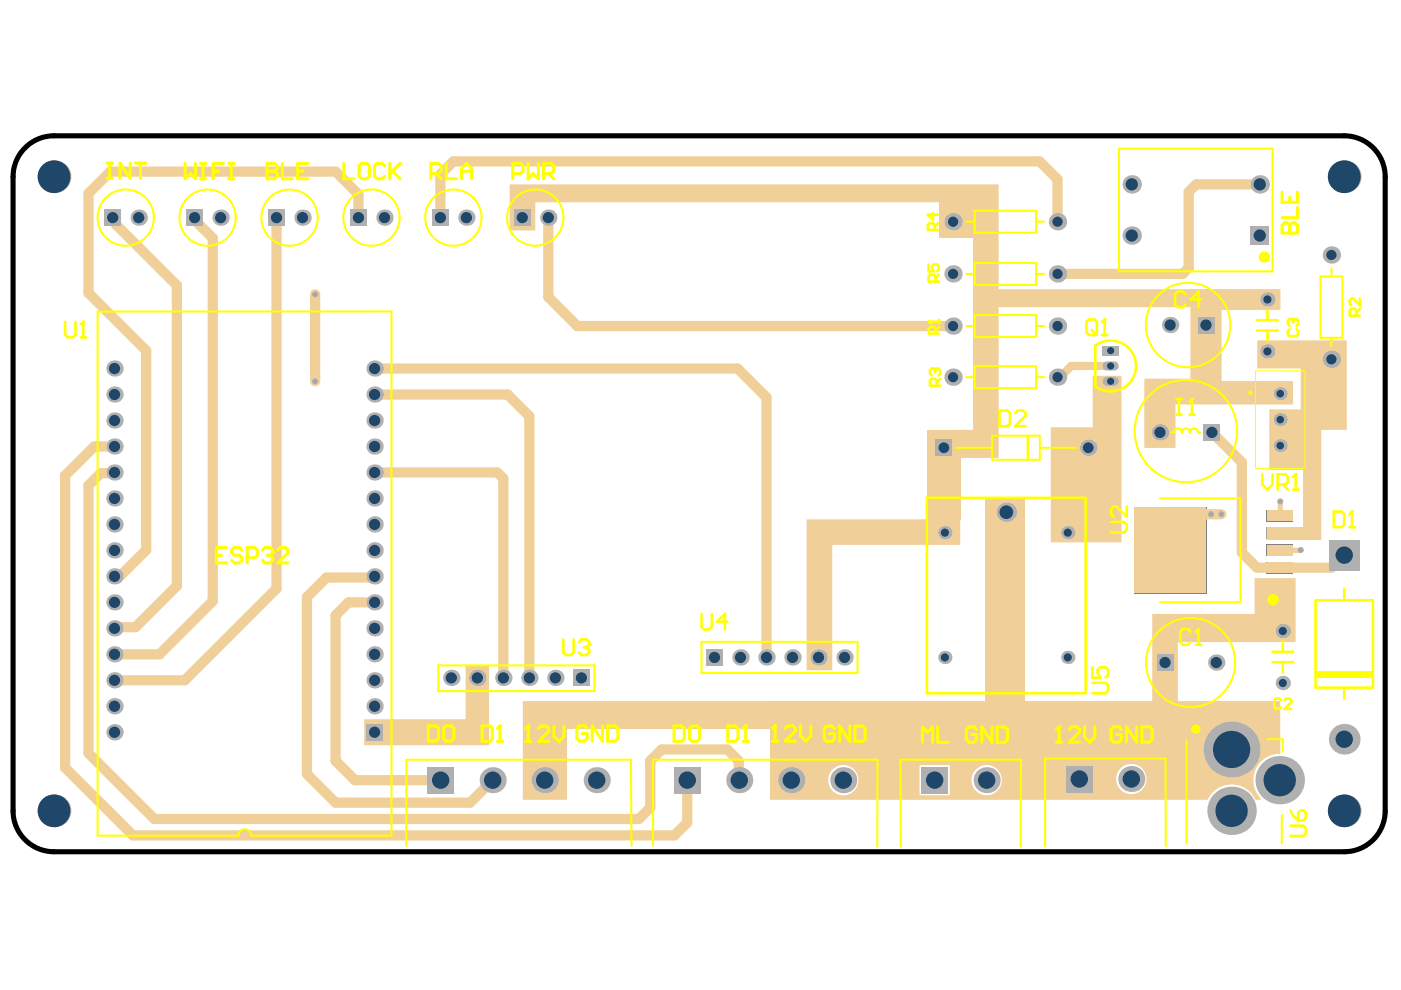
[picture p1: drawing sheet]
<svg xmlns="http://www.w3.org/2000/svg" width="297mm" height="210mm" viewBox="0 0 297 210" stroke-linecap="round" stroke-linejoin="round" font-family="sans-serif">
<path d="M5.3 31.3a8.7 8.7 0 0 1 6.2-2.5h273.5a8.7 8.7 0 0 1 8.7 8.7v134.4a8.7 8.7 0 0 1-8.7 8.7h-273.5a8.7 8.7 0 0 1-8.7-8.7v-134.4a8.6 8.6 0 0 1 2.5-6.2z" fill="none" stroke="#000" stroke-width="1.1"/>
<g fill="#808080">
<path d="M268.5 122.8h5.6v2.5h-5.6z" fill-rule="evenodd"/>
<path d="M268.5 119.2h5.6v2.4h-5.6z" fill-rule="evenodd"/>
<path d="M268.5 115.5h5.6v2.4h-5.6z" fill-rule="evenodd"/>
<path d="M268.5 111.8h5.6v2.4h-5.6z" fill-rule="evenodd"/>
<path d="M268.5 108.1h5.6v2.4h-5.6z" fill-rule="evenodd"/>
<path d="M240.4 107.5h15.4v18.3h-15.4z" fill-rule="evenodd"/>
</g>
<g fill="#f0cf99">
<path d="M77.2 152.5h21.5v-11.6h5v17.1h-26.5z"/>
<path d="M269.1 90.8h11v23.7h-11.5v-2.8h7.7v-12.1h-7.2z"/>
<path d="M110.9 148.6h66.1v6h-56.8v15h-9.3z"/>
<path d="M210.6 61.3h60.8v4.4h-12.4v15.1h15.1v4.9h-24.9v9.2h-6.5v-14.6h9.7v-15.2h-41.8z"/>
<path d="M199.2 42.9h7.1v7.6h-7.1z"/>
<path d="M252.4 61.3h19v4.4h-12.4v15.1h15.1v4.9h-24.9v9.2h-6.5v-14.1h9.7z"/>
<path d="M266.6 72.2h18.9v18.9h-16.4v-4.3h6.7v-8.7h-9.2z"/>
<path d="M231.7 79.7h6.1v35.3h-15v-24.4h8.9z"/>
<path d="M108.1 39.1h103.6v58h-9.2v-6h3.8v-48.2h-92.8v6h-5.4z"/>
<path d="M244.3 130.2h21.7v-7.6h8.7v13.5h-25v14.7h-5.4z"/>
<path d="M196.5 91.1h7.1v19h-7.1z"/>
<path d="M171 110.1h32.6v5.4h-27.1v26.6h-5.5z"/>
<path d="M209 105.8h8.3v45h-8.3z"/>
<path d="M163.2 148.6h108.2v11.2a5.6 5.6 0 0 0-5.2 3.4 5.6 5.6 0 0 0 1.1 6.1l-.1 .3h-1a5.6 5.6 0 0 0-5.1-3.3 5.6 5.6 0 0 0-5 3.3h-92.9zM236.6 165.2a3.2 3.2 0 0 0 6.5 0 3.2 3.2 0 0 0-6.5 0zM206 165.4a3.2 3.2 0 0 0 6.4 0 3.2 3.2 0 0 0-6.4 0zM195 162.2v6.4h6.4v-6.4zM175.6 165.4a3.2 3.2 0 0 0 6.4 0 3.2 3.2 0 0 0-6.4 0z"/>
</g>
<path d="M267.1 39.1h-13.5l-1.6 1.6v16.1l-1.2 1.3h-26.6M23.9 46.1l.6 .7v.8l13 12.9v63.7M41.3 46.1l.6 .7v.5l3.2 3.2v77M93.4 46.1v-9.1l2.7-2.8h124.3l3.8 3.8v9M116.3 46.1v16.9l6.1 6.1h79.7M79.4 78.1h77l6.1 6.2v55.1M209.6 62.9l.5 .6M20 94.7l-6.2 6.1v62l14.4 14.3h114.8l2.7-2.7v-9M257 91.7l6.3 6.3v19.2l3.2 3.2h15.8l2.7-2.7M24.3 100.2l-.2 .1h-2.7l-2.6 2.6v56.8l13.9 14h102.7l2.5-2.5v-9.9l2.4-2.4h13.9l2.4 2.4 .1 4.1M79.4 100.2h26l1.3 1.2v42.3M259 109h-4.4l-6.5 6.5v1.2" fill="none" stroke="#f0cf99" stroke-width="2.2"/>
<path d="M271.4 106.3v2.9l-.1 .1M275.8 116.6l-4.5 .1" fill="none" stroke="#f0cf99" stroke-width="1.1"/>
<path d="M235.5 77.6h-8.4l-2.4 2.4h-.5" fill="none" stroke="#f0cf99" stroke-width="1.7"/>
<circle cx="202.1" cy="69.1" r="1.08" fill="#f0cf99"/>
<path d="M58.6 46.1v78.7l-19.4 19.4h-14.9M76 46.1v-4.9l-4.8-4.8h-47.8l-4.6 4.6v21.1l12.2 12.2v42.3l-5.3 5.4h-1.2l-.2 .2M66.8 62.4v18.4M20 94.7h4.3M79.4 83.7h28.2l4.6 4.6v55.4M37.5 124.2l-8.8 8.8h-4.2l-.2 .2M45.1 127.5l-11.3 11.2h-9.5M79.4 122.2l-.2 .3h-10l-4.1 4.1v37.5l6.1 6.1h28.5l4.8-4.8M79.4 127.7h-5.5l-2.8 2.8v30.8l4.2 4.1h18.1" fill="none" stroke="#f0cf99" stroke-width="2.2"/>
<circle cx="256.8" cy="109" r=".65" fill="#b0b0b0"/>
<circle cx="256.8" cy="109" r=".33" fill="#a6968d"/>
<circle cx="259" cy="109" r=".65" fill="#b0b0b0"/>
<circle cx="259" cy="109" r=".33" fill="#a6968d"/>
<circle cx="271.4" cy="106.3" r=".65" fill="#b0b0b0"/>
<circle cx="271.4" cy="106.3" r=".33" fill="#a6968d"/>
<circle cx="275.8" cy="116.6" r=".65" fill="#b0b0b0"/>
<circle cx="275.8" cy="116.6" r=".33" fill="#a6968d"/>
<circle cx="66.8" cy="80.8" r=".65" fill="#b0b0b0"/>
<circle cx="66.8" cy="80.8" r=".33" fill="#a6968d"/>
<circle cx="66.8" cy="62.4" r=".65" fill="#b0b0b0"/>
<circle cx="66.8" cy="62.4" r=".33" fill="#a6968d"/>
<circle cx="11.5" cy="171.9" r="3.5" fill="#b0b0b0"/>
<circle cx="11.5" cy="171.9" r="3.5" fill="#1f4769"/>
<circle cx="24.3" cy="144.2" r="1.73" fill="#b0b0b0"/>
<circle cx="24.3" cy="144.2" r="1.19" fill="#1f4769"/>
<circle cx="24.3" cy="149.7" r="1.73" fill="#b0b0b0"/>
<circle cx="24.3" cy="149.7" r="1.19" fill="#1f4769"/>
<circle cx="24.3" cy="155.3" r="1.73" fill="#b0b0b0"/>
<circle cx="24.3" cy="155.3" r="1.19" fill="#1f4769"/>
<circle cx="24.3" cy="138.7" r="1.73" fill="#b0b0b0"/>
<circle cx="24.3" cy="138.7" r="1.19" fill="#1f4769"/>
<circle cx="24.3" cy="133.2" r="1.73" fill="#b0b0b0"/>
<circle cx="24.3" cy="133.2" r="1.19" fill="#1f4769"/>
<circle cx="24.3" cy="127.7" r="1.73" fill="#b0b0b0"/>
<circle cx="24.3" cy="127.7" r="1.19" fill="#1f4769"/>
<circle cx="24.3" cy="122.2" r="1.73" fill="#b0b0b0"/>
<circle cx="24.3" cy="122.2" r="1.19" fill="#1f4769"/>
<path d="M77.7 153.5h3.5v3.5h-3.5z" fill-rule="evenodd" fill="#b0b0b0"/>
<circle cx="79.4" cy="155.3" r="1.19" fill="#1f4769"/>
<circle cx="79.4" cy="144.2" r="1.73" fill="#b0b0b0"/>
<circle cx="79.4" cy="144.2" r="1.19" fill="#1f4769"/>
<circle cx="79.4" cy="149.7" r="1.73" fill="#b0b0b0"/>
<circle cx="79.4" cy="149.7" r="1.19" fill="#1f4769"/>
<circle cx="79.4" cy="138.7" r="1.73" fill="#b0b0b0"/>
<circle cx="79.4" cy="138.7" r="1.19" fill="#1f4769"/>
<circle cx="79.4" cy="133.2" r="1.73" fill="#b0b0b0"/>
<circle cx="79.4" cy="133.2" r="1.19" fill="#1f4769"/>
<circle cx="79.4" cy="127.7" r="1.73" fill="#b0b0b0"/>
<circle cx="79.4" cy="127.7" r="1.19" fill="#1f4769"/>
<circle cx="79.4" cy="122.2" r="1.73" fill="#b0b0b0"/>
<circle cx="79.4" cy="122.2" r="1.19" fill="#1f4769"/>
<path d="M90.7 162.6h5.5v5.6h-5.5z" fill-rule="evenodd" fill="#b0b0b0"/>
<circle cx="93.4" cy="165.4" r="1.84" fill="#1f4769"/>
<circle cx="95.7" cy="143.7" r="1.73" fill="#b0b0b0"/>
<circle cx="95.7" cy="143.7" r="1.19" fill="#1f4769"/>
<circle cx="101.2" cy="143.7" r="1.73" fill="#b0b0b0"/>
<circle cx="101.2" cy="143.7" r="1.19" fill="#1f4769"/>
<circle cx="104.5" cy="165.4" r="2.76" fill="#b0b0b0"/>
<circle cx="104.5" cy="165.4" r="1.84" fill="#1f4769"/>
<circle cx="106.7" cy="143.7" r="1.73" fill="#b0b0b0"/>
<circle cx="106.7" cy="143.7" r="1.19" fill="#1f4769"/>
<circle cx="112.2" cy="143.7" r="1.73" fill="#b0b0b0"/>
<circle cx="112.2" cy="143.7" r="1.19" fill="#1f4769"/>
<circle cx="115.5" cy="165.4" r="2.76" fill="#b0b0b0"/>
<circle cx="115.5" cy="165.4" r="1.84" fill="#1f4769"/>
<circle cx="117.7" cy="143.7" r="1.73" fill="#b0b0b0"/>
<circle cx="117.7" cy="143.7" r="1.19" fill="#1f4769"/>
<path d="M121.5 142h3.5v3.5h-3.5z" fill-rule="evenodd" fill="#b0b0b0"/>
<circle cx="123.3" cy="143.7" r="1.19" fill="#1f4769"/>
<circle cx="126.5" cy="165.4" r="2.76" fill="#b0b0b0"/>
<circle cx="126.5" cy="165.4" r="1.84" fill="#1f4769"/>
<path d="M142.9 162.6h5.6v5.6h-5.6z" fill-rule="evenodd" fill="#b0b0b0"/>
<circle cx="145.7" cy="165.4" r="1.84" fill="#1f4769"/>
<path d="M149.7 137.7h3.5v3.4h-3.5z" fill-rule="evenodd" fill="#b0b0b0"/>
<circle cx="151.5" cy="139.4" r="1.19" fill="#1f4769"/>
<circle cx="156.7" cy="165.4" r="2.76" fill="#b0b0b0"/>
<circle cx="156.7" cy="165.4" r="1.84" fill="#1f4769"/>
<circle cx="157" cy="139.4" r="1.73" fill="#b0b0b0"/>
<circle cx="157" cy="139.4" r="1.19" fill="#1f4769"/>
<circle cx="162.5" cy="139.4" r="1.73" fill="#b0b0b0"/>
<circle cx="162.5" cy="139.4" r="1.19" fill="#1f4769"/>
<circle cx="167.8" cy="165.4" r="2.76" fill="#b0b0b0"/>
<circle cx="167.8" cy="165.4" r="1.84" fill="#1f4769"/>
<circle cx="168" cy="139.4" r="1.73" fill="#b0b0b0"/>
<circle cx="168" cy="139.4" r="1.19" fill="#1f4769"/>
<circle cx="11.5" cy="37.5" r="3.5" fill="#b0b0b0"/>
<circle cx="11.5" cy="37.5" r="3.5" fill="#1f4769"/>
<path d="M22.2 44.4h3.4v3.5h-3.4z" fill-rule="evenodd" fill="#b0b0b0"/>
<circle cx="23.9" cy="46.1" r="1.19" fill="#1f4769"/>
<circle cx="24.3" cy="116.7" r="1.73" fill="#b0b0b0"/>
<circle cx="24.3" cy="116.7" r="1.19" fill="#1f4769"/>
<circle cx="24.3" cy="111.2" r="1.73" fill="#b0b0b0"/>
<circle cx="24.3" cy="111.2" r="1.19" fill="#1f4769"/>
<circle cx="24.3" cy="105.7" r="1.73" fill="#b0b0b0"/>
<circle cx="24.3" cy="105.7" r="1.19" fill="#1f4769"/>
<circle cx="24.3" cy="100.2" r="1.73" fill="#b0b0b0"/>
<circle cx="24.3" cy="100.2" r="1.19" fill="#1f4769"/>
<circle cx="24.3" cy="94.7" r="1.73" fill="#b0b0b0"/>
<circle cx="24.3" cy="94.7" r="1.19" fill="#1f4769"/>
<circle cx="24.3" cy="89.2" r="1.73" fill="#b0b0b0"/>
<circle cx="24.3" cy="89.2" r="1.19" fill="#1f4769"/>
<circle cx="24.3" cy="83.7" r="1.73" fill="#b0b0b0"/>
<circle cx="24.3" cy="83.7" r="1.19" fill="#1f4769"/>
<circle cx="24.3" cy="78.1" r="1.73" fill="#b0b0b0"/>
<circle cx="24.3" cy="78.1" r="1.19" fill="#1f4769"/>
<circle cx="29.4" cy="46.1" r="1.73" fill="#b0b0b0"/>
<circle cx="29.4" cy="46.1" r="1.19" fill="#1f4769"/>
<path d="M39.5 44.4h3.5v3.5h-3.5z" fill-rule="evenodd" fill="#b0b0b0"/>
<circle cx="41.3" cy="46.1" r="1.19" fill="#1f4769"/>
<circle cx="46.8" cy="46.1" r="1.73" fill="#b0b0b0"/>
<circle cx="46.8" cy="46.1" r="1.19" fill="#1f4769"/>
<path d="M56.9 44.4h3.5v3.5h-3.5z" fill-rule="evenodd" fill="#b0b0b0"/>
<circle cx="58.6" cy="46.1" r="1.19" fill="#1f4769"/>
<circle cx="64.1" cy="46.1" r="1.73" fill="#b0b0b0"/>
<circle cx="64.1" cy="46.1" r="1.19" fill="#1f4769"/>
<path d="M74.3 44.4h3.4v3.5h-3.4z" fill-rule="evenodd" fill="#b0b0b0"/>
<circle cx="76" cy="46.1" r="1.19" fill="#1f4769"/>
<circle cx="79.4" cy="116.7" r="1.73" fill="#b0b0b0"/>
<circle cx="79.4" cy="116.7" r="1.19" fill="#1f4769"/>
<circle cx="79.4" cy="111.2" r="1.73" fill="#b0b0b0"/>
<circle cx="79.4" cy="111.2" r="1.19" fill="#1f4769"/>
<circle cx="79.4" cy="105.7" r="1.73" fill="#b0b0b0"/>
<circle cx="79.4" cy="105.7" r="1.19" fill="#1f4769"/>
<circle cx="79.4" cy="100.2" r="1.73" fill="#b0b0b0"/>
<circle cx="79.4" cy="100.2" r="1.19" fill="#1f4769"/>
<circle cx="79.4" cy="94.7" r="1.73" fill="#b0b0b0"/>
<circle cx="79.4" cy="94.7" r="1.19" fill="#1f4769"/>
<circle cx="79.4" cy="89.2" r="1.73" fill="#b0b0b0"/>
<circle cx="79.4" cy="89.2" r="1.19" fill="#1f4769"/>
<circle cx="79.4" cy="83.7" r="1.73" fill="#b0b0b0"/>
<circle cx="79.4" cy="83.7" r="1.19" fill="#1f4769"/>
<circle cx="79.4" cy="78.1" r="1.73" fill="#b0b0b0"/>
<circle cx="79.4" cy="78.1" r="1.19" fill="#1f4769"/>
<circle cx="81.5" cy="46.1" r="1.73" fill="#b0b0b0"/>
<circle cx="81.5" cy="46.1" r="1.19" fill="#1f4769"/>
<path d="M91.6 44.4h3.5v3.5h-3.5z" fill-rule="evenodd" fill="#b0b0b0"/>
<circle cx="93.4" cy="46.1" r="1.19" fill="#1f4769"/>
<circle cx="98.9" cy="46.1" r="1.73" fill="#b0b0b0"/>
<circle cx="98.9" cy="46.1" r="1.19" fill="#1f4769"/>
<path d="M109 44.4h3.5v3.5h-3.5z" fill-rule="evenodd" fill="#b0b0b0"/>
<circle cx="110.7" cy="46.1" r="1.19" fill="#1f4769"/>
<circle cx="116.3" cy="46.1" r="1.73" fill="#b0b0b0"/>
<circle cx="116.3" cy="46.1" r="1.19" fill="#1f4769"/>
<circle cx="173.5" cy="139.4" r="1.73" fill="#b0b0b0"/>
<circle cx="173.5" cy="139.4" r="1.19" fill="#1f4769"/>
<circle cx="178.8" cy="165.4" r="2.76" fill="#b0b0b0"/>
<circle cx="178.8" cy="165.4" r="1.84" fill="#1f4769"/>
<circle cx="179.1" cy="139.4" r="1.73" fill="#b0b0b0"/>
<circle cx="179.1" cy="139.4" r="1.19" fill="#1f4769"/>
<path d="M195.4 162.6h5.5v5.6h-5.5z" fill-rule="evenodd" fill="#b0b0b0"/>
<circle cx="198.2" cy="165.4" r="1.84" fill="#1f4769"/>
<path d="M198.4 93.2h3.5v3.5h-3.5z" fill-rule="evenodd" fill="#b0b0b0"/>
<circle cx="200.1" cy="94.9" r="1.14" fill="#1f4769"/>
<circle cx="200.3" cy="139.4" r="1.41" fill="#b0b0b0"/>
<circle cx="200.3" cy="139.4" r=".87" fill="#1f4769"/>
<circle cx="200.3" cy="112.9" r="1.41" fill="#b0b0b0"/>
<circle cx="200.3" cy="112.9" r=".87" fill="#1f4769"/>
<circle cx="209.2" cy="165.4" r="2.76" fill="#b0b0b0"/>
<circle cx="209.2" cy="165.4" r="1.84" fill="#1f4769"/>
<circle cx="213.4" cy="108.6" r="2.06" fill="#b0b0b0"/>
<circle cx="213.4" cy="108.6" r="1.45" fill="#1f4769"/>
<circle cx="226.4" cy="139.4" r="1.41" fill="#b0b0b0"/>
<circle cx="226.4" cy="139.4" r=".87" fill="#1f4769"/>
<circle cx="226.4" cy="112.9" r="1.41" fill="#b0b0b0"/>
<circle cx="226.4" cy="112.9" r=".87" fill="#1f4769"/>
<path d="M226.1 162.4h5.5v5.5h-5.5z" fill-rule="evenodd" fill="#b0b0b0"/>
<circle cx="228.8" cy="165.2" r="1.84" fill="#1f4769"/>
<circle cx="230.7" cy="94.9" r="1.73" fill="#b0b0b0"/>
<circle cx="230.7" cy="94.9" r="1.14" fill="#1f4769"/>
<circle cx="239.9" cy="165.2" r="2.76" fill="#b0b0b0"/>
<circle cx="239.9" cy="165.2" r="1.84" fill="#1f4769"/>
<circle cx="245.9" cy="91.7" r="1.73" fill="#b0b0b0"/>
<circle cx="245.9" cy="91.7" r="1.19" fill="#1f4769"/>
<path d="M245.3 138.7h3.4v3.5h-3.4z" fill-rule="evenodd" fill="#b0b0b0"/>
<circle cx="247" cy="140.5" r="1.19" fill="#1f4769"/>
<path d="M255.2 89.9h3.5v3.5h-3.5z" fill-rule="evenodd" fill="#b0b0b0"/>
<circle cx="257" cy="91.7" r="1.19" fill="#1f4769"/>
<circle cx="257.9" cy="140.5" r="1.73" fill="#b0b0b0"/>
<circle cx="257.9" cy="140.5" r="1.19" fill="#1f4769"/>
<circle cx="261.1" cy="171.9" r="5.1" fill="#b0b0b0"/>
<circle cx="261.1" cy="171.9" r="3.4" fill="#1f4769"/>
<circle cx="261.1" cy="158.9" r="5.9" fill="#b0b0b0"/>
<circle cx="261.1" cy="158.9" r="3.9" fill="#1f4769"/>
<circle cx="271.3" cy="165.4" r="5.1" fill="#b0b0b0"/>
<circle cx="271.3" cy="165.4" r="3.4" fill="#1f4769"/>
<circle cx="271.4" cy="94.5" r="1.38" fill="#b0b0b0"/>
<circle cx="271.4" cy="94.5" r=".8" fill="#1f4769"/>
<circle cx="271.4" cy="89" r="1.38" fill="#b0b0b0"/>
<circle cx="271.4" cy="89" r=".8" fill="#1f4769"/>
<circle cx="272" cy="133.8" r="1.52" fill="#b0b0b0"/>
<circle cx="272" cy="133.8" r=".87" fill="#1f4769"/>
<circle cx="272" cy="144.8" r="1.52" fill="#b0b0b0"/>
<circle cx="272" cy="144.8" r=".87" fill="#1f4769"/>
<path d="M281.7 114.5h6.6v6.5h-6.6z" fill-rule="evenodd" fill="#b0b0b0"/>
<circle cx="285" cy="117.7" r="1.84" fill="#1f4769"/>
<circle cx="285" cy="171.9" r="3.5" fill="#b0b0b0"/>
<circle cx="285" cy="171.9" r="3.5" fill="#1f4769"/>
<circle cx="285" cy="156.7" r="3.3" fill="#b0b0b0"/>
<circle cx="285" cy="156.7" r="1.84" fill="#1f4769"/>
<circle cx="202.1" cy="80" r="1.84" fill="#b0b0b0"/>
<circle cx="202.1" cy="80" r="1.09" fill="#1f4769"/>
<circle cx="202.1" cy="69.1" r="1.84" fill="#b0b0b0"/>
<circle cx="202.1" cy="69.1" r="1.09" fill="#1f4769"/>
<circle cx="202.1" cy="47" r="1.84" fill="#b0b0b0"/>
<circle cx="202.1" cy="47" r="1.09" fill="#1f4769"/>
<circle cx="202.1" cy="58.1" r="1.84" fill="#b0b0b0"/>
<circle cx="202.1" cy="58.1" r="1.09" fill="#1f4769"/>
<circle cx="224.2" cy="80" r="1.84" fill="#b0b0b0"/>
<circle cx="224.2" cy="80" r="1.09" fill="#1f4769"/>
<circle cx="224.2" cy="69.1" r="1.84" fill="#b0b0b0"/>
<circle cx="224.2" cy="69.1" r="1.09" fill="#1f4769"/>
<circle cx="224.2" cy="47" r="1.84" fill="#b0b0b0"/>
<circle cx="224.2" cy="47" r="1.09" fill="#1f4769"/>
<circle cx="224.2" cy="58.1" r="1.84" fill="#b0b0b0"/>
<circle cx="224.2" cy="58.1" r="1.09" fill="#1f4769"/>
<path d="M234.7 80.8h1.5" fill="none" stroke="#b0b0b0" stroke-width="2"/>
<circle cx="235.5" cy="80.8" r=".76" fill="#1f4769"/>
<path d="M234.7 77.6h1.5" fill="none" stroke="#b0b0b0" stroke-width="2"/>
<circle cx="235.5" cy="77.6" r=".76" fill="#1f4769"/>
<path d="M233.7 73.4h3.5v1.9h-3.5z" fill-rule="evenodd" fill="#b0b0b0"/>
<circle cx="235.5" cy="74.3" r=".76" fill="#1f4769"/>
<circle cx="240" cy="39.1" r="1.95" fill="#b0b0b0"/>
<circle cx="240" cy="39.1" r="1.3" fill="#1f4769"/>
<circle cx="240" cy="49.9" r="1.95" fill="#b0b0b0"/>
<circle cx="240" cy="49.9" r="1.3" fill="#1f4769"/>
<circle cx="248.1" cy="68.9" r="1.73" fill="#b0b0b0"/>
<circle cx="248.1" cy="68.9" r="1.19" fill="#1f4769"/>
<path d="M254 67.2h3.4v3.4h-3.4z" fill-rule="evenodd" fill="#b0b0b0"/>
<circle cx="255.7" cy="68.9" r="1.19" fill="#1f4769"/>
<path d="M265.1 48h3.9v3.9h-3.9z" fill-rule="evenodd" fill="#b0b0b0"/>
<circle cx="267.1" cy="49.9" r="1.3" fill="#1f4769"/>
<circle cx="267.1" cy="39.1" r="1.95" fill="#b0b0b0"/>
<circle cx="267.1" cy="39.1" r="1.3" fill="#1f4769"/>
<circle cx="268.7" cy="74.5" r="1.52" fill="#b0b0b0"/>
<circle cx="268.7" cy="74.5" r=".87" fill="#1f4769"/>
<circle cx="268.7" cy="63.5" r="1.52" fill="#b0b0b0"/>
<circle cx="268.7" cy="63.5" r=".87" fill="#1f4769"/>
<circle cx="271.4" cy="83.5" r="1.38" fill="#b0b0b0"/>
<circle cx="271.4" cy="83.5" r=".8" fill="#1f4769"/>
<circle cx="282.3" cy="76.2" r="1.84" fill="#b0b0b0"/>
<circle cx="282.3" cy="76.2" r="1.09" fill="#1f4769"/>
<circle cx="282.3" cy="54.1" r="1.84" fill="#b0b0b0"/>
<circle cx="282.3" cy="54.1" r="1.09" fill="#1f4769"/>
<circle cx="285" cy="37.5" r="3.5" fill="#b0b0b0"/>
<circle cx="285" cy="37.5" r="3.5" fill="#1f4769"/>
<g fill="#f0cf99">
<path d="M268.6 123h5.4v2.2h-5.4z" fill-rule="evenodd"/>
<path d="M268.6 119.3h5.4v2.2h-5.4z" fill-rule="evenodd"/>
<path d="M268.6 115.6h5.4v2.2h-5.4z" fill-rule="evenodd"/>
<path d="M268.6 111.9h5.4v2.2h-5.4z" fill-rule="evenodd"/>
<path d="M268.6 108.2h5.4v2.2h-5.4z" fill-rule="evenodd"/>
<path d="M240.5 107.7h15.2v18h-15.2z" fill-rule="evenodd"/>
</g>
<path d="M278.9 142.3h12.2v1.4h-12.2z" fill="#ff0"/>
<g fill="none" stroke="#ff0" stroke-width=".43">
<path d="M237.2 31.5h32.6v26h-32.6zM204.9 58.1h1.7M204.9 47h1.7M206.6 55.7h13.1v4.7h-13.1zM206.6 44.7h13.1v4.6h-13.1zM219.7 58.1h1.7M219.7 47h1.7M280 58.6h4.6v13h-4.6zM282.3 56.9v1.7M204.9 69.1h1.7M204.9 80h1.7M206.6 66.8h13.1v4.7h-13.1z"/>
<path d="M206.6 77.6h13.1v4.7h-13.1zM219.7 69.1h1.7M219.7 80h1.7M282.3 71.6v1.8M202.6 94.9h7.8M210.4 92.4h10.1v5.1h-10.1zM220.5 94.9h7.8M245.9 105.7h17.1v22h-17.1M148.7 136.1h33.1v6.6h-33.1zM92.9 141.1h33.1v5.4h-33.1zM251.6 157v21.9M268.7 156.7h3.3v2.7"/>
<path d="M50.5 177.2h-29.8v-111.1l62.3-.1v111.2h-29.7M86.1 179.3l.1-18.2h47.6l.1 18.2M138.5 179.3v-18.2h47.5v18.4M191 179.5l-.1-18.4h25.5v18.4M247.2 179.4l-.1-18.6h-25.5v18.7M271.8 172.8v6.1"/>
</g>
<g fill="none" stroke="#ff0" stroke-width=".55">
<path d="M232.2 73.3v8.6M266.5 67.9h4.4M266.5 70.1h4.4M268.7 65.7v2.2M268.7 70.1v2.2M196.5 105.6h33.7v41.4h-33.7zM269.8 138.2h4.4M272 136v2.2M278.9 127.4v18.4h12.2v-18.4M278.9 127.3h12.2M285 124.8v2.4M269.8 140.4h4.4"/>
<path d="M272 140.4v2.2M285 145.8v2.4"/>
</g>
<path d="M217.9 92.5v4.8" fill="none" stroke="#ff0" stroke-width=".54"/>
<path d="M248.4 91.7h.4M254 91.7h.5" fill="none" stroke="#ff0" stroke-width=".48"/>
<path d="M266.2 78.6h10.5v20.7h-10.5z" fill="none" stroke="#ff0" stroke-width=".22"/>
<path d="M224 157.4h1.1M224.5 154.1v3.3" fill="none" stroke="#ff0" stroke-width=".65"/>
<circle cx="224.5" cy="154.1" r=".33" fill="#ff0"/>
<path d="M56.6 34.7v3.2h1.6l.6-.5v-.6l-.6-.5h-1.6M224.5 154.1l-.5 .5M226.7 154.6l.6-.5h1l.6 .5v.6l-2.2 2.2h2.2M230 154.1v2.2l1.1 1.1 1-1.1v-2.2M237.7 154.6l-.5-.5h-1.1l-.5 .5v2.2l.5 .6h1.1l.5-.6v-1.1h-1M241 154.1v3.3l-2.2-3.3v3.3M242.1 154.1h1.6l.6 .5v2.2l-.6 .6h-1.6z" fill="none" stroke="#ff0" stroke-width=".65"/>
<circle cx="56.6" cy="36.3" r=".33" fill="#ff0"/>
<g fill="none" stroke="#ff0" stroke-width=".65">
<path d="M22.7 34.6h1.1M22.7 37.8h1.1M23.3 34.6v3.2M27.6 34.6v3.2l-2.2-3.2v3.2M28.7 34.6h2.2M29.8 34.6v3.2M39.2 34.7v3.2l1.1-1.1 1.1 1.1v-3.2M42.5 34.7h1.1M42.5 37.9h1.1M43 34.7v3.2M45.2 36.3h1.1M47.4 34.7h-2.2v3.2"/>
<path d="M48.5 34.7h1.1M48.5 37.9h1.1M49 34.7v3.2M56.6 34.7h1.6l.6 .5v.5l-.6 .6h-1.6M59.9 34.7v3.2h2.1M63.1 36.3h1.1M65.3 34.7h-2.2v3.2h2.2M72.9 34.7v3.2h2.2M76.2 35.2l.5-.5h1.1l.5 .5v2.2l-.5 .5h-1.1l-.5-.5zM81.6 35.2l-.6-.5h-1.1l-.5 .5v2.2l.5 .5h1.1l.6-.5M82.7 34.7v3.2M83.2 36.3l1.6 1.6"/>
<path d="M84.8 34.7l-2.1 2.1M91.3 36.8h1.7l.5-.5v-1.1l-.5-.5h-1.7v3.2M92.4 36.8l1.1 1.1M94.6 34.7v3.2h2.2M97.9 36.3h2.1M97.9 37.9v-2.2l1-1 1.1 1v2.2M108.7 36.8h1.6l.6-.5v-1.1l-.6-.5h-1.6v3.2M112 34.7v3.2l1.1-1.1 1 1.1v-3.2M115.2 36.8h1.7l.5-.5v-1.1l-.5-.5h-1.7v3.2M116.3 36.8l1.1 1.1M271.8 49.4h3.3v-1.6l-.6-.6h-.5l-.5 .6v1.6"/>
</g>
<circle cx="273.5" cy="49.4" r=".33" fill="#ff0"/>
<path d="M271.8 49.4v-1.6l.6-.6h.5l.6 .6v1.6M271.8 40.7v2.2h3.3v-2.2M273.5 41.8v1.1M275.1 44v2.1h-3.3M154.3 153.9h1.6l.6 .6v2.1l-.6 .6h-1.6zM157.6 157.2h1M158.1 153.9v3.3M207.1 154.7l-.6-.6h-1.1l-.5 .6v2.1l.5 .6h1.1l.6-.6v-1h-1.1M210.3 154.1v3.3l-2.2-3.3v3.3M211.4 154.1h1.6l.6 .6v2.1l-.6 .6h-1.6z" fill="none" stroke="#ff0" stroke-width=".65"/>
<circle cx="158.1" cy="153.9" r=".33" fill="#ff0"/>
<path d="M158.1 153.9l-.5 .6M163.8 157.1h1.1M164.3 153.9v3.2M176.9 154.5l-.5-.6h-1.1l-.5 .6v2.2l.5 .5h1.1l.5-.5v-1.1h-1.1M180.2 153.9v3.3l-2.2-3.3v3.3M181.3 153.9h1.6l.5 .6v2.2l-.5 .5h-1.6z" fill="none" stroke="#ff0" stroke-width=".65"/>
<circle cx="164.3" cy="153.9" r=".33" fill="#ff0"/>
<path d="M45.9 117.7h1.1M48.1 116.1h-2.2v3.3h2.2M51.3 116.6l-.5-.5h-1.1l-.6 .5v.6l.6 .5h1.1l.5 .6v.5l-.5 .6h-1.1l-.6-.6M52.4 118.3h1.6l.6-.6v-1.1l-.6-.5h-1.6v3.3M55.6 116.6l.6-.5h1.1l.5 .5v.6M142.9 153.9h1.6l.6 .6v2.1l-.6 .6h-1.6zM146.2 154.5l.5-.6h1.1l.5 .6v2.1l-.5 .6h-1.1l-.5-.6zM164.3 153.9l-.5 .5M166.5 154.4l.5-.5h1.1l.6 .5v.6l-2.2 2.1h2.2M169.7 153.9v2.2l1.1 1 1.1-1v-2.2M195.6 157.4v-3.3l1 1.1 1.1-1.1v3.3M198.8 154.1v3.3h2.2" fill="none" stroke="#ff0" stroke-width=".65"/>
<circle cx="57.8" cy="117.2" r=".33" fill="#ff0"/>
<path d="M56.7 117.7h.6M57.3 117.7l.5 .6v.5l-.5 .6h-1.1l-.6-.6M57.8 117.2l-.5 .5M58.9 116.6l.5-.5h1.1l.6 .5v.6l-2.2 2.2h2.2M111.4 157.2h1.1M112 153.9v3.3M124.5 154.4l-.6-.5h-1l-.6 .5v2.2l.6 .5h1l.6-.5v-1.1h-1.1M127.7 153.9v3.2l-2.1-3.2v3.2M128.8 153.9h1.7l.5 .5v2.2l-.5 .5h-1.7z" fill="none" stroke="#ff0" stroke-width=".65"/>
<circle cx="112" cy="153.9" r=".33" fill="#ff0"/>
<path d="M102.2 153.9h1.6l.6 .6v2.1l-.6 .6h-1.6zM105.5 157.2h1M106 153.9v3.3M112 153.9l-.6 .6M114.2 154.5l.5-.6h1.1l.5 .6v.5l-2.1 2.2h2.1M117.4 153.9v2.2l1.1 1.1 1.1-1.1v-2.2" fill="none" stroke="#ff0" stroke-width=".65"/>
<circle cx="106" cy="153.9" r=".33" fill="#ff0"/>
<path d="M90.8 153.9h1.6l.6 .5v2.2l-.6 .5h-1.6zM94.1 154.4l.5-.5h1.1l.5 .5v2.2l-.5 .5h-1.1l-.5-.5zM106 153.9l-.5 .6" fill="none" stroke="#ff0" stroke-width=".65"/>
<path d="M249.4 84.6h1.1M249.4 87.9h1.1M250 84.6v3.3M252.2 87.9h1.1M252.7 84.6v3.3M148.7 130.1v2.8l.6 .6h1.1l.5-.6v-2.8M154.2 131.8h-2.2l1.7-1.7v3.4" fill="none" stroke="#ff0" stroke-width=".55"/>
<circle cx="252.7" cy="84.6" r=".28" fill="#ff0"/>
<path d="M273.4 69.8l-.3 .4v.7l.3 .4h1.5l.3-.4v-.7l-.3-.4M273.8 67.6h-.4l-.3 .4v.7l.3 .4M252.7 84.6l-.5 .6" fill="none" stroke="#ff0" stroke-width=".55"/>
<circle cx="273.8" cy="67.6" r=".28" fill="#ff0"/>
<g fill="none" stroke="#ff0" stroke-width=".55">
<path d="M197.8 45.2v1.4l-1.1-1.1h2.2M198.2 48.8v-1.1l-.4-.4h-.7l-.4 .4v1.1h2.2M198.9 47.3l-.7 .7M273.8 67.6l.3 .4M274.1 68v.4M274.1 68l.4-.4h.4l.3 .4v.7l-.3 .4M282.8 108.5h1.7l.5 .5v2.2l-.5 .6h-1.7zM286.1 111.8h1.1M286.7 108.5v3.3M271.6 148.5l-.3-.4h-.8l-.3 .4v1.4l.3 .4h.8l.3-.4M272.3 148.5l.4-.4h.7l.4 .4v.4l-1.5 1.4h1.5M273.6 175.1h2.7l.6 .5v1.1l-.6 .5h-2.7"/>
<path d="M273.6 171.8l.5 1.1 1.1 1.1M275.2 172.4l.6-.6h.5l.6 .6v1l-.6 .6h-1.1z"/>
</g>
<circle cx="286.7" cy="108.5" r=".28" fill="#ff0"/>
<path d="M267.6 100.6v2.1l1.1 1.1 1.1-1.1v-2.1M270.9 102.7h1.6l.6-.5v-1.1l-.6-.5h-1.6v3.2M272 102.7l1.1 1.1M274.1 103.8h1.1M274.7 100.6v3.2M286.7 108.5l-.6 .5" fill="none" stroke="#ff0" stroke-width=".55"/>
<circle cx="274.7" cy="100.6" r=".28" fill="#ff0"/>
<path d="M13.8 68.2v2.8l.6 .5h1.1l.5-.5v-2.8M17.1 71.5h1.1M17.7 68.2v3.3M274.7 100.6l-.6 .5" fill="none" stroke="#ff0" stroke-width=".55"/>
<circle cx="17.7" cy="68.2" r=".28" fill="#ff0"/>
<path d="M17.7 68.2l-.6 .6M235.6 110.7h2.7l.6 .5v1.1l-.6 .6h-2.7M238.9 107.4v2.2l-2.2-2.2h-.6l-.5 .5v1.1l.5 .6M119.4 135.6v2.7l.6 .6h1.1l.5-.6v-2.7M122.7 136.1l.6-.5h1.1l.5 .5v.6M231.6 144.8h2.8l.5 .5v1.1l-.5 .6h-2.8M231.6 141.5v2.2h1.7l-.6-1.1v-.6l.6-.5h1.1l.5 .5v1.1l-.5 .6" fill="none" stroke="#ff0" stroke-width=".55"/>
<circle cx="124.9" cy="136.7" r=".28" fill="#ff0"/>
<path d="M196.9 56.1v1.4h1.1l-.4-.7v-.4l.4-.3h.7l.3 .3v.8l-.3 .3M198.3 59.7v-1.1l-.3-.4h-.8l-.3 .4v1.1h2.1M199 58.2l-.7 .8M197.9 78.2h-.4l-.3 .3v.7l.3 .4M198.6 81.8v-1.1l-.3-.4h-.8l-.3 .4v1.1h2.1M199.3 80.3l-.7 .8M123.8 137.2h.6M124.4 137.2l.5 .6v.5l-.5 .6h-1.1l-.6-.6M124.9 136.7l-.5 .5" fill="none" stroke="#ff0" stroke-width=".55"/>
<circle cx="197.9" cy="78.2" r=".28" fill="#ff0"/>
<path d="M196.9 68.2h2.2M197.9 78.2l.4 .3M198.3 78.5v.4M198.3 78.5l.3-.3h.4l.3 .3v.7l-.3 .4M198.4 70.7v-1.1l-.4-.3h-.7l-.4 .3v1.1h2.2M199.1 69.3l-.7 .7M199.1 67.8v.8M287.6 66.9v-1.1l-.3-.3h-.8l-.3 .3v1.1h2.1M288.3 63.3v1.5l-1.4-1.5h-.4l-.3 .4v.7l.3 .4M288.3 65.5l-.7 .7" fill="none" stroke="#ff0" stroke-width=".55"/>
<circle cx="196.9" cy="68.2" r=".28" fill="#ff0"/>
<path d="M196.9 68.2l.4 .4M230.4 68.3l.5-.6h1.1l.6 .6v2.2l-.6 .5h-1.1l-.5-.5zM231.5 69.9l1.1 1.1M233.7 71h1.1M234.2 67.7v3.3" fill="none" stroke="#ff0" stroke-width=".55"/>
<circle cx="234.2" cy="67.7" r=".28" fill="#ff0"/>
<path d="M234.2 67.7l-.5 .6M251.3 62.4l-.5-.6h-1.1l-.6 .6v2.2l.6 .5h1.1l.5-.5M254.7 63.5h-2.3l1.7-1.7v3.3M211.9 87h1.7l.5 .6v2.2l-.5 .5h-1.7zM215.2 87.6l.6-.6h1.1l.5 .6v.5l-2.2 2.2h2.2M252.4 134l-.5-.6h-1.1l-.6 .6v2.2l.6 .5h1.1l.5-.5M253.5 136.7h1.1M254.1 133.4v3.3" fill="none" stroke="#ff0" stroke-width=".55"/>
<circle cx="254.1" cy="133.4" r=".28" fill="#ff0"/>
<path d="M232.2 73.3a5.4 5.4 0 0 1 7.3 .7 5.4 5.4 0 0 1 0 7.2 5.4 5.4 0 0 1-7.3 .7M254.1 133.4l-.6 .6" fill="none" stroke="#ff0" stroke-width=".55"/>
<g fill="none" stroke="#ff0" stroke-width="1.1">
<circle cx="268.1" cy="54.5" r=".65"/>
<circle cx="269.9" cy="127.2" r=".65"/>
<circle cx="253.5" cy="154.6" r=".43"/>
</g>
<g fill="none" stroke="#ff0" stroke-width=".43">
<path d="M50.5 177.2a1.38 1.38 0 0 1 1.4-1.4 1.38 1.38 0 0 1 1.4 1.4"/>
<circle cx="26.7" cy="46.1" r="6"/>
<circle cx="44" cy="46.1" r="6"/>
<circle cx="61.4" cy="46.1" r="6"/>
<circle cx="78.8" cy="46.1" r="6"/>
<circle cx="96.1" cy="46.1" r="6"/>
<circle cx="113.5" cy="46.1" r="6"/>
<circle cx="251.9" cy="68.9" r="9"/>
<circle cx="251.4" cy="91.4" r="10.8"/>
<circle cx="265.1" cy="83.2" r=".22"/>
<circle cx="252.4" cy="140.5" r="9.4"/>
</g>
<path d="M248.8 91.7a.87 .87 0 0 1 .9-.9 .87 .87 0 0 1 .9 .9M250.6 91.7a.86 .86 0 0 1 .8-.8 .86 .86 0 0 1 .9 .8 .87 .87 0 0 1 .9-.8 .87 .87 0 0 1 .8 .8" fill="none" stroke="#ff0" stroke-width=".48"/>
</svg>
